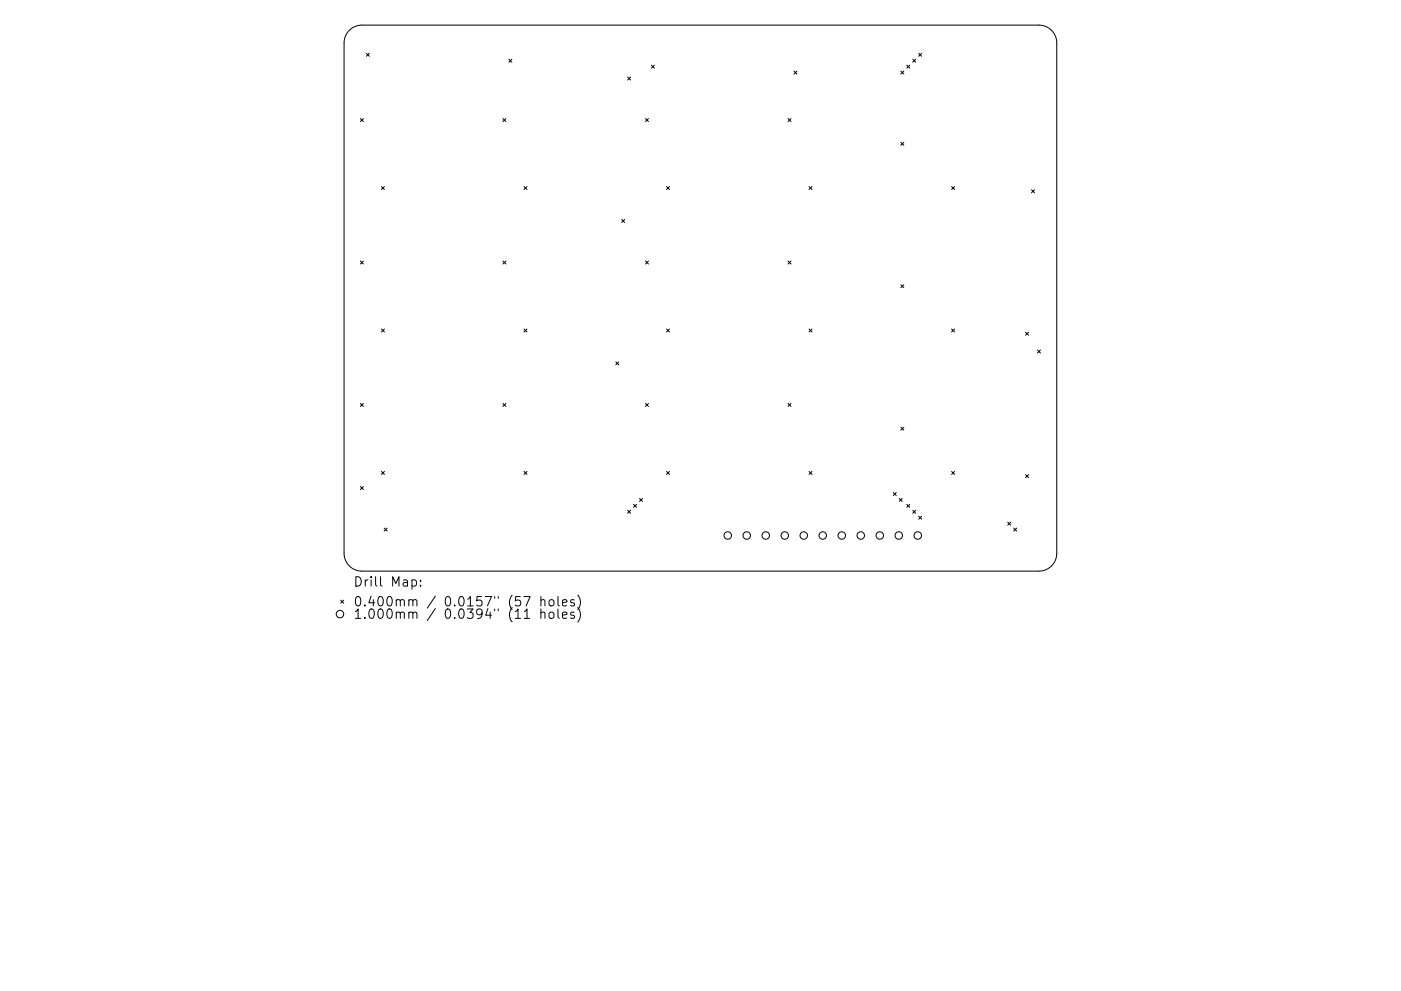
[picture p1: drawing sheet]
<svg xmlns="http://www.w3.org/2000/svg" width="297mm" height="210mm" viewBox="0 0 297 210" stroke-linecap="round" stroke-linejoin="round" font-family="sans-serif">
<defs><g id="words">
<g font-size="2.8">
<text x="74.9" y="124.5">Drill Map:</text>
<text x="74.9" y="128.7">0.400mm / 0.0157&quot; (57 holes)</text>
<text x="74.9" y="131.3">1.000mm / 0.0394&quot; (11 holes)</text>
</g>
</g></defs>
<g fill="none" stroke="#000" stroke-width=".21">
<path d="M74.1 6.4a3.8 3.8 0 0 1 2.6-1.1h143.6a3.8 3.8 0 0 1 3.8 3.8v108.3a3.8 3.8 0 0 1-3.8 3.8h-143.6a3.8 3.8 0 0 1-3.8-3.8v-108.3a3.8 3.8 0 0 1 1.2-2.7zM77.7 11.3l.6 .6M78.3 11.3l-.6 .6M107.9 12.6l.6 .6M108.5 12.6l-.6 .6M133.1 16.3l.6 .7M133.7 16.3l-.6 .7M138.1 13.8l.6 .7M138.7 13.8l-.6 .7M168.3 15.1l.7 .6M169 15.1l-.7 .6M191 15.1l.6 .6"/>
<path d="M191.6 15.1l-.6 .6M192.3 13.8l.6 .7M192.9 13.8l-.6 .7M193.5 12.6l.6 .6M194.1 12.6l-.6 .6M194.8 11.3l.6 .6M195.4 11.3l-.6 .6M76.4 25.2l.6 .6M77 25.2l-.6 .6M80.9 39.6l.6 .6M81.5 39.6l-.6 .6M106.6 25.2l.7 .6"/>
<path d="M107.3 25.2l-.7 .6M111.1 39.6l.6 .6M111.7 39.6l-.6 .6M136.9 25.2l.6 .6M137.5 25.2l-.6 .6M141.3 39.6l.6 .6M141.9 39.6l-.6 .6M167.1 25.2l.6 .6M167.7 25.2l-.6 .6M171.5 39.6l.7 .6M172.2 39.6l-.7 .6M191 30.2l.6 .6"/>
<path d="M191.6 30.2l-.6 .6M201.8 39.6l.6 .6M202.4 39.6l-.6 .6M76.4 55.4l.6 .6M77 55.4l-.6 .6M106.6 55.4l.7 .6M107.3 55.4l-.7 .6M131.8 46.6l.6 .6M132.4 46.6l-.6 .6M136.9 55.4l.6 .6M137.5 55.4l-.6 .6M167.1 55.4l.6 .6"/>
<path d="M167.7 55.4l-.6 .6M218.7 40.3l.6 .6M219.3 40.3l-.6 .6M80.9 69.8l.6 .6M81.5 69.8l-.6 .6M111.1 69.8l.6 .6M111.7 69.8l-.6 .6M130.6 76.8l.6 .6M131.2 76.8l-.6 .6M141.3 69.8l.6 .6M141.9 69.8l-.6 .6M171.5 69.8l.7 .6"/>
<path d="M172.2 69.8l-.7 .6M191 60.4l.6 .6M191.6 60.4l-.6 .6M201.8 69.8l.6 .6M202.4 69.8l-.6 .6M217.4 70.5l.7 .6M218.1 70.5l-.7 .6M220 74.3l.6 .6M220.6 74.3l-.6 .6M76.4 85.6l.6 .6M77 85.6l-.6 .6M106.6 85.6l.7 .6"/>
<path d="M107.3 85.6l-.7 .6M136.9 85.6l.6 .6M137.5 85.6l-.6 .6M167.1 85.6l.6 .6M167.7 85.6l-.6 .6M191 90.6l.6 .7M191.6 90.6l-.6 .7M76.4 103.2l.6 .7M77 103.2l-.6 .7M80.9 100l.6 .7M81.4 112l.7 .7M81.5 100l-.6 .7"/>
<path d="M82.1 112l-.7 .7M111.1 100l.6 .7M111.7 100l-.6 .7M133.1 108.3l.6 .6M133.7 108.3l-.6 .6M134.3 107l.7 .6M135 107l-.7 .6M135.6 105.7l.6 .7M136.2 105.7l-.6 .7M141.3 100l.6 .7M141.9 100l-.6 .7M171.5 100l.7 .7"/>
<path d="M172.2 100l-.7 .7M189.4 104.5l.6 .6M190 104.5l-.6 .6M190.6 105.7l.7 .7M191.3 105.7l-.7 .7M192.3 107l.6 .6M192.9 107l-.6 .6M193.5 108.3l.6 .6M194.1 108.3l-.6 .6M194.8 109.5l.6 .7M195.4 109.5l-.6 .7M201.8 100l.6 .7"/>
<path d="M202.4 100l-.6 .7M213.7 110.8l.6 .6M214.3 110.8l-.6 .6M214.9 112l.7 .7M215.6 112l-.7 .7M217.4 100.7l.7 .6M218.1 100.7l-.7 .6M72.2 127.3l.7 .7M72.9 127.3l-.7 .7M87.4 123.1l.5-.1 .4 .4v.6l-.2 .3h-.7M89.2 124.2v.2M89.2 123.1v.2"/>
<path d="M111.1 126.6h1.3l-.9 2M111.2 131.2h1.1M114.7 127.4l.3-.2 .4 .1 .1 1.3M114.7 130.1a.5 .5 0 0 1 .8 0v1.1M114.7 126.6v2M114.7 129.2v2M116.5 127.4l.3-.2a.54 .54 0 0 1 .6 .4v.6a.54 .54 0 0 1-.5 .4 .54 .54 0 0 1-.5-.4zM116.5 130.1a.54 .54 0 0 1 .5-.2 .54 .54 0 0 1 .4 .3v.6a.54 .54 0 0 1-.5 .4 .54 .54 0 0 1-.5-.4zM118.3 126.6v1.7l.3 .3M118.3 129.2v1.7l.3 .3M119.3 127.9l.9-.2-.1-.4-.6-.1-.2 .3 .1 1h.7M119.3 130.5l.9-.2-.1-.3-.6-.1-.2 .2 .1 1h.7"/>
<path d="M121.7 127.3l-.4-.1-.3 .3 .1 .3 .6 .2v.5h-.7M121.7 130l-.4-.1-.3 .2 .1 .3 .6 .2v.5h-.7M122.5 126.3a2.29 2.29 0 0 1 0 3M122.5 128.9a2.29 2.29 0 0 1 0 3.1"/>
<circle cx="154.3" cy="113.6" r=".79"/>
<circle cx="158.3" cy="113.6" r=".79"/>
<circle cx="162.4" cy="113.6" r=".79"/>
<circle cx="166.4" cy="113.6" r=".79"/>
<circle cx="170.4" cy="113.6" r=".79"/>
<circle cx="174.4" cy="113.6" r=".79"/>
<circle cx="178.5" cy="113.6" r=".79"/>
<circle cx="182.5" cy="113.6" r=".79"/>
<circle cx="186.5" cy="113.6" r=".79"/>
<circle cx="190.6" cy="113.6" r=".79"/>
<circle cx="194.6" cy="113.6" r=".79"/>
<circle cx="72.1" cy="130.3" r=".79"/>
</g>
<use href="#words"/>
</svg>
